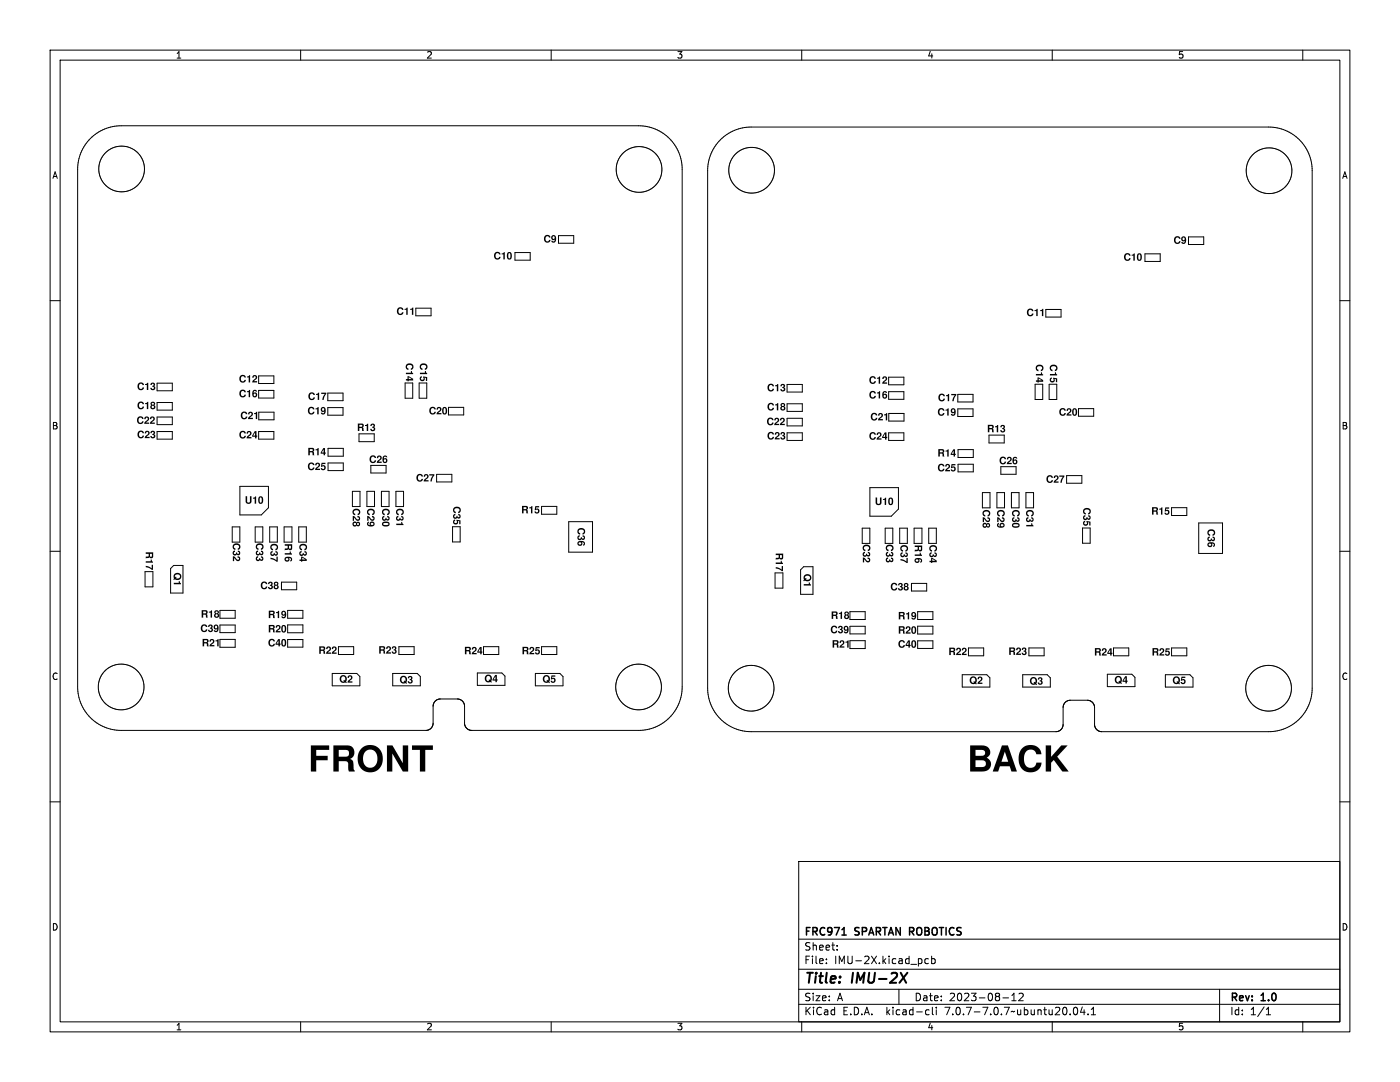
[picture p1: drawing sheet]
<svg xmlns="http://www.w3.org/2000/svg" width="279mm" height="216mm" viewBox="0 0 279 216" stroke-linecap="round" stroke-linejoin="round" font-family="sans-serif">
<defs><g id="words">
<g font-size="7.1">
<text x="61.5" y="154.8">FRONT</text>
<text x="193" y="154.8">BACK</text>
</g>
<g font-size="2.8">
<text x="160.4" y="196.8">Title:</text>
<text x="170.1" y="196.8">IMU-2X</text>
</g>
<g font-size="2.1">
<text x="160.4" y="189.9">Sheet:</text>
<text x="160.4" y="187.1">FRC971</text>
<text x="170.7" y="187.1">SPARTAN ROBOTICS</text>
<text x="160.4" y="192.6">File:</text>
<text x="166.5" y="192.6">IMU-2X.kicad_pcb</text>
<text x="160.4" y="202.8">KiCad</text>
<text x="160.4" y="200">Size:</text>
<text x="167" y="200">A</text>
<text x="168.1" y="202.8">E.D.A.</text>
<text x="177" y="202.8">kicad-cli</text>
<text x="182.4" y="200">Date:</text>
<text x="188.9" y="202.8">7.0.7-7.0.7~ubuntu20.04.1</text>
<text x="189.4" y="200">2023-08-12</text>
<text x="245.4" y="200.2">Rev:</text>
<text x="245.4" y="202.8">Id:</text>
<text x="249.5" y="202.8">1/1</text>
<text x="251.8" y="200.2">1.0</text>
</g>
<g font-size="1.8">
<text x="35" y="11.9">1</text>
<text x="85" y="11.9">2</text>
<text x="135" y="11.9">3</text>
<text x="185" y="11.9">4</text>
<text x="235" y="11.9">5</text>
<text x="10.3" y="35.9">A</text>
<text x="267.7" y="35.9">A</text>
<text x="10.3" y="85.9">B</text>
<text x="267.7" y="85.9">B</text>
<text x="10.3" y="135.9">C</text>
<text x="267.7" y="135.9">C</text>
<text x="10.3" y="185.9">D</text>
<text x="267.7" y="185.9">D</text>
<text x="35" y="205.8">1</text>
<text x="85" y="205.8">2</text>
<text x="135" y="205.8">3</text>
<text x="185" y="205.8">4</text>
<text x="235" y="205.8">5</text>
</g>
</g></defs>
<g fill="none" stroke="#000" stroke-width=".2">
<path d="M10 10h259.4v195.9h-259.4zM12 12h255.4v191.9h-255.4zM60 10v2M110 10v2M160 10v2M210 10v2M260 10v2M18 27.6a8.7 8.7 0 0 1 6.2-2.5h103.3a8.7 8.7 0 0 1 8.6 8.7v103.3a8.7 8.7 0 0 1-8.6 8.6h-33.6l-.7-.3-.4-.7-.2-4.3-.5-.7-.8-.2h-3.6l-.8 .4-.5 .9v3.9l-.5 .7-.8 .3h-60.9a8.7 8.7 0 0 1-8.7-8.6v-103.3a8.7 8.7 0 0 1 2.5-6.2zM143.8 27.9a8.7 8.7 0 0 1 6.1-2.6h103.3a8.7 8.7 0 0 1 8.7 8.7v103.3a8.7 8.7 0 0 1-8.7 8.7h-33.5l-.8-.4-.4-.7-.2-4.3-.5-.6-.8-.3h-3.5l-.9 .4-.4 .9-.1 4-.5 .7-.7 .3h-61a8.7 8.7 0 0 1-8.7-8.7v-103.3a8.7 8.7 0 0 1 2.6-6.1zM10 60h2M102.8 50.4h3v1.5h-3zM111.5 47h3v1.5h-3z"/>
<path d="M228.5 50.6h3v1.6h-3zM237.2 47.3h3v1.5h-3zM267.4 60h2M31.3 76.5h3.1v1.5h-3.1zM51.6 75h3.1v1.5h-3.1zM51.6 77.9h3.1v1.5h-3.1zM65.4 78.4h3.1v1.6h-3.1zM80.9 76.4h1.5v3.1h-1.5zM83 61.5h3v1.5h-3zM83.6 76.4h1.6v3.1h-1.6zM157.1 76.7h3v1.5h-3zM177.3 78.2h3.1v1.5h-3.1z"/>
<path d="M177.3 75.3h3.1v1.5h-3.1zM191.1 78.7h3.1v1.5h-3.1zM206.6 76.7h1.5v3h-1.5zM208.7 61.7h3.1v1.6h-3.1zM209.4 76.7h1.5v3h-1.5zM31.3 80.3h3.1v1.5h-3.1zM31.3 86.1h3.1v1.5h-3.1zM31.3 83.2h3.1v1.5h-3.1zM47.9 97h5.7v4.3l-1.5 1.4h-4.2zM51.6 86.1h3.1v1.5h-3.1zM51.6 82.2h3.1v1.6h-3.1zM65.4 81.3h3.1v1.6h-3.1z"/>
<path d="M65.5 89.5h3v1.5h-3zM65.5 92.4h3v1.5h-3zM70.3 98h1.5v3.1h-1.5zM71.6 86.6h3.1v1.5h-3.1zM73.2 98h1.5v3.1h-1.5zM74 92.9h3v1.5h-3zM76.1 98h1.5v3.1h-1.5zM79 98h1.5v3.1h-1.5zM87.1 94.7h3.1v1.5h-3.1zM89.5 81.3h3v1.5h-3zM157.1 80.6h3v1.5h-3zM157.1 83.5h3v1.5h-3z"/>
<path d="M157.1 86.4h3v1.5h-3zM173.6 97.3h5.7v4.3l-1.4 1.4h-4.3zM177.3 86.4h3.1v1.5h-3.1zM177.4 82.5h3v1.5h-3zM191.1 81.6h3.1v1.5h-3.1zM191.2 92.6h3v1.6h-3zM191.2 89.7h3v1.6h-3zM196.1 98.3h1.5v3h-1.5zM197.4 86.8h3v1.6h-3zM199 98.3h1.5v3h-1.5zM199.7 93.1h3.1v1.5h-3.1zM201.9 98.3h1.5v3h-1.5z"/>
<path d="M204.7 98.3h1.6v3h-1.6zM212.9 94.9h3v1.5h-3zM215.2 81.5h3.1v1.6h-3.1zM10 110h2M28.9 114.1h1.6v3h-1.6zM34.7 112.8h1.8v5.5h-2.5v-4.9zM46.3 105.1h1.6v3.1h-1.6zM50.9 105.1h1.5v3.1h-1.5zM53.8 105.1h1.5v3.1h-1.5zM56.2 116.2h3v1.5h-3zM56.7 105.1h1.6v3.1h-1.6zM59.6 105.1h1.5v3.1h-1.5z"/>
<path d="M90.3 105.1h1.5v3h-1.5zM108.1 101h3v1.6h-3zM113.5 104.1h4.7v6.1h-4.7zM154.7 114.3h1.5v3.1h-1.5zM160.4 113.1h1.8v5.5h-2.4v-4.9zM172.1 105.4h1.5v3h-1.5zM176.7 105.4h1.5v3h-1.5zM179.6 105.4h1.5v3h-1.5zM181.9 116.4h3v1.5h-3zM182.4 105.4h1.6v3h-1.6zM185.3 105.4h1.6v3h-1.6zM216 105.4h1.6v3h-1.6z"/>
<path d="M233.8 101.3h3.1v1.6h-3.1zM239.2 104.4h4.8v6h-4.8zM267.4 110h2M43.9 124.7h3v1.5h-3zM43.9 121.8h3v1.6h-3zM43.9 127.6h3v1.6h-3zM57.4 121.8h3v1.6h-3zM57.4 124.7h3v1.6h-3zM57.4 127.6h3v1.5h-3zM66.3 134.4h4.9l.6 .6v1.8h-5.5zM67.5 129h3.1v1.6h-3.1zM78.4 134.4h4.9l.6 .6v1.8h-5.5z"/>
<path d="M79.6 129h3v1.6h-3zM95.3 134.3h4.9l.6 .6v1.9h-5.5zM96.5 129h3v1.6h-3zM106.8 134.4h4.9l.7 .6v1.8h-5.6zM108.1 129h3v1.6h-3zM169.6 122.1h3.1v1.5h-3.1zM169.6 125h3.1v1.5h-3.1zM169.6 127.8h3.1v1.6h-3.1zM183.1 122.1h3.1v1.5h-3.1zM183.1 124.9h3.1v1.6h-3.1zM183.1 127.9h3.1v1.5h-3.1zM192 134.6h4.9l.6 .6v1.9h-5.5z"/>
<path d="M193.3 129.3h3v1.6h-3zM204.1 134.6h4.9l.6 .6v1.9h-5.5zM205.3 129.3h3.1v1.6h-3.1zM221 134.5h4.9l.6 .7v1.8h-5.5zM222.2 129.3h3.1v1.6h-3.1zM232.6 134.6h4.9l.6 .6v1.9h-5.5zM233.8 129.3h3.1v1.6h-3.1zM10 160h2M267.4 160h2M159.4 171.9h108v32h-108zM159.4 197.4h108M159.4 193.4h108"/>
<path d="M159.4 187.4h108M164.9 192.1v.2M164.9 191.4v.1M167.1 189.4v.2M167.1 188.7v.1M179.4 197.4v3M185.3 191.4l-.4-.1-.3 .3 .1 .6h.6M185.9 191.4l.5-.1 .2 .3-.1 .6h-.6M185.9 190.8v1.5M200.1 199.1h1.2M201.9 199.7h.9M201.9 198.6l.5-.4v1.5"/>
<path d="M203.4 198.3l.5-.1 .3 .4-.9 1.1h.9M243.4 197.4v6.5M60 203.9v2M110 203.9v2M159.4 200.4h108M160 203.9v2M185 201.5l.4 .1M185.4 202.4l-.4 .1M186.1 201v1.3l.2 .2M186.9 201v.1M186.9 201.5v1M210 203.9v2"/>
<path d="M214.4 201.1l.2-.1a.8 .8 0 0 1 .5 .7 .8 .8 0 0 1-.5 .8 1 1 0 0 1-.2-1.4zM216 200.9l-.4 1.1h1M216.4 201.5v1M217.1 202.3v.2M217.8 202.5h.8M217.8 201.4l.4-.4v1.5M252.7 202.5h.9M252.7 201.4l.4-.4v1.5M260 203.9v2"/>
<circle cx="24.3" cy="33.7" r="4.6"/>
<circle cx="127.5" cy="33.8" r="4.6"/>
<circle cx="150" cy="34" r="4.6"/>
<circle cx="253.3" cy="34.1" r="4.6"/>
<circle cx="24.2" cy="137.1" r="4.6"/>
<circle cx="127.4" cy="137.1" r="4.6"/>
<circle cx="149.9" cy="137.3" r="4.6"/>
<circle cx="253.2" cy="137.3" r="4.6"/>
</g>
<path d="M179.8 194.1l1 2M181.1 194.1l-1.6 2" fill="none" stroke="#000" stroke-width=".4"/>
<path d="M168 186.6h.9" fill="none" stroke="#000" stroke-width=".3"/>
<g fill="#000">
<path d="M98.8 50.4l.6-.1 .4 .2 .1 .3h-.3l-.4-.3-.3 .4v.4l.3 .2h.3l.1-.3h.3l-.3 .5-.5 .1-.4-.3-.1-.6zM100.1 50.6l.6-.3v1.5h-.2v-1h-.4zM101.3 50.4l.5-.1 .3 .3v.8l-.3 .4h-.4l-.2-.3v-.5h.2l.2 .5h.2l.1-.3-.1-.5-.1-.2-.2 .1-.1 .4h-.2zM108.8 47l.5-.1 .5 .2 .1 .3h-.3l-.4-.3-.3 .4v.4l.2 .2h.3l.2-.2h.3l-.3 .4-.5 .1-.4-.3-.1-.5zM110.1 47l.5-.1 .3 .3 .1 .8-.4 .4h-.3l-.3-.2v-.2h.3l.2 .2 .2-.3v-.1l-.3 .1-.3-.2-.1-.3h.3l.2 .3 .2-.3-.2-.3-.2 .3h-.3zM224.5 50.7l.6-.2 .4 .3 .1 .2h-.3l-.3-.2-.4 .3 .1 .5 .2 .2 .3-.1 .1-.2h.3l-.2 .5h-.6l-.4-.2-.1-.6zM225.8 50.8l.7-.2v1.4h-.3v-1h-.4zM227.1 50.6h.4l.3 .2v.8l-.2 .4h-.4l-.3-.3v-.4h.3l.1 .5h.2l.1-.3v-.5l-.2-.2-.2 .1v.4h-.3zM234.5 47.3l.6-.2 .4 .3 .1 .3h-.3l-.4-.3-.3 .4v.4l.2 .2h.4l.1-.3h.3l-.3 .5-.5 .1-.4-.3-.1-.6zM235.9 47.3l.4-.1 .4 .3v.7l-.3 .5-.4-.1-.2-.2-.1-.1h.3l.3 .1 .1-.3v-.1l-.3 .2-.3-.2-.1-.3h.3l.2 .2 .2-.2-.2-.3-.2 .3h-.3zM27.7 76.5l.5-.2 .5 .3v.2h-.3l-.3-.2-.3 .3v.5l.2 .2h.3l.1-.3h.3l-.2 .5h-.6l-.3-.2-.2-.6zM29 76.6l.6-.2v1.4h-.3v-1h-.3z"/>
<path d="M30.1 76.5l.5-.2 .3 .3v.3l-.1 .1 .2 .5-.3 .3h-.4l-.3-.2v-.2h.3l.2 .2 .2-.2-.1-.2h-.2v-.2l.2-.1v-.3h-.2l-.1 .2h-.3zM48 75l.5-.2 .5 .3 .1 .2h-.3l-.4-.2-.3 .3v.5l.2 .2 .3-.1 .2-.2h.3l-.3 .5h-.5l-.4-.2-.1-.6zM48 77.9l.5-.2 .5 .3 .1 .3h-.3l-.2-.2-.2-.1-.3 .4v.4l.2 .2h.3l.2-.3h.3l-.3 .5-.5 .1-.4-.3-.1-.6zM49.3 75.1l.6-.2v1.4h-.3v-1h-.3zM49.3 78.1l.6-.3v1.5h-.3v-1h-.3zM50.5 75l.4-.2 .4 .2v.5l-.6 .6h.6v.2h-1l.1-.3 .6-.7-.2-.2-.2 .3h-.2zM50.5 77.9l.5-.1 .3 .2-.3 .1-.2-.1-.2 .2v.2l.4-.1 .3 .3v.4l-.3 .3h-.4l-.2-.3v-.2h.2l.2 .3 .3-.3-.2-.3-.3 .3h-.2zM61.8 78.5l.5-.2 .5 .2v.3h-.2l-.4-.3-.3 .4v.4l.2 .3 .3-.1 .2-.2h.2l-.2 .4-.5 .1-.4-.2-.2-.7zM63.1 78.6l.6-.2v1.4h-.3v-1h-.3zM64.1 78.4h1l-.5 1.4h-.3l.1-.2 .4-1h-.7zM79.4 61.5l.5-.2 .5 .2 .1 .3h-.3l-.1-.2h-.3l-.3 .4 .1 .4 .2 .2h.3l.1-.3h.3l-.2 .5-.5 .1-.4-.3-.2-.6zM80.7 61.6l.7-.2v1.4h-.3v-1h-.4z"/>
<path d="M81.1 72.7l.5-.2 .6 .1 .3 .4-.1 .6-.4 .2 .2-.7-.2-.2-.4-.1-.4 .3 .1 .3 .2 .1v.3l-.3-.1-.2-.4zM81 74.4h1v-.4h.2l.3 .7h-1.5zM81.3 75.1h.3l.9 .5v.3h-.9v.2l-.6-.2v-.3h.3v-.3h.3v.3h.6l-.9-.3zM81.9 61.6l.6-.2v1.4h-.3v-1h-.3zM83.9 75.2l.3-.1-.2 .5 .3 .2 .2-.2-.1-.5 .9 .1v.8h-.3v-.6h-.3l.1 .3-.2 .2-.6 .1-.2-.4zM83.9 72.7l.5-.2 .6 .1 .3 .4-.1 .6-.4 .2 .2-.7-.2-.2-.4-.1-.4 .3 .1 .3 .2 .1v.3l-.3-.1-.2-.4zM83.8 74.4h1v-.4h.2l.3 .7h-1.5zM153.4 76.7l.5-.1 .5 .2 .1 .3h-.3l-.4-.3-.3 .4v.4l.2 .2h.3l.2-.2h.3l-.3 .4-.5 .1-.4-.3-.1-.6zM154.7 76.9l.6-.3v1.5h-.3v-1h-.3zM155.9 76.7l.4-.1 .3 .2 .1 .3-.2 .2 .2 .4-.2 .4h-.5l-.2-.2-.1-.3h.3l.2 .3 .2-.2v-.2l-.3-.1v-.2l.3-.1v-.2l-.3-.1-.1 .3h-.3zM173.7 75.2l.6-.1 .4 .2 .1 .3h-.3l-.4-.3-.3 .4v.4l.3 .2h.3l.1-.2h.3l-.3 .4-.5 .1-.4-.3-.1-.6zM173.7 78.2l.6-.2 .4 .3 .1 .2h-.3l-.4-.2-.3 .3v.5l.3 .2 .3-.1 .1-.2h.3l-.3 .5h-.5l-.4-.2-.1-.6z"/>
<path d="M175 78.3l.6-.2v1.4h-.2v-1h-.4zM175 75.4l.6-.3v1.5h-.2v-1h-.4zM176.2 75.2l.4-.1 .4 .2v.5l-.6 .5h.6v.3h-.9l.1-.4 .6-.6-.3-.3-.1 .3h-.3zM176.3 78.2l.4-.2 .3 .3-.2 .1-.3-.1-.1 .2v.2l.3-.1 .3 .2v.5l-.3 .2h-.3l-.3-.2v-.3h.2l.3 .3 .2-.2-.2-.3-.3 .2h-.2zM187.5 78.7l.5-.2 .5 .3 .1 .3h-.3l-.4-.3-.3 .4v.4l.2 .2h.3l.2-.3h.3l-.3 .5-.5 .1-.4-.3-.1-.6zM189.8 78.6h1.1l-.6 1.4h-.3l.1-.2 .5-.9h-.8zM205.2 61.7l.5-.1 .5 .2v.3h-.2l-.4-.3-.3 .4v.4l.2 .2h.3l.2-.2h.2l-.2 .4-.5 .1-.4-.3-.2-.5zM206.5 61.9l.6-.3v1.5h-.3v-1h-.3zM206.9 73l.5-.2 .6 .1 .2 .4v.5l-.5 .3 .3-.8-.3-.2h-.4l-.4 .3 .1 .3 .2 .1v.3l-.2-.1-.3-.5zM206.7 74.6h1v-.3h.2l.3 .6h-1.5zM207.1 75.3h.2l.9 .5v.4h-.9v.1l-.6-.1v-.3h.4v-.4h.2v.4h.6l-.8-.4zM207.6 61.9l.6-.3v1.5h-.3v-1h-.3z"/>
<path d="M209.6 75.4l.3-.1-.2 .5 .3 .2 .3-.1-.1-.5 .8 .1v.8h-.3v-.6l-.3-.1 .1 .3-.1 .3h-.7l-.2-.3zM209.7 73l.5-.2 .6 .1 .2 .4v.5l-.5 .3 .3-.8-.3-.2h-.4l-.4 .3 .1 .3 .2 .1v.3l-.2-.1-.3-.5zM209.5 74.6h1v-.3h.2l.3 .6h-1.5zM27.6 83.2l.5-.1 .5 .2v.3h-.2l-.4-.3-.3 .4v.4l.2 .2h.3l.2-.2h.2l-.2 .4-.5 .1-.4-.3-.2-.6zM27.7 80.3l.5-.2 .5 .3v.2h-.3l-.3-.2-.3 .4v.4l.2 .2h.3l.1-.3h.3l-.2 .5-.6 .1-.3-.3-.2-.6zM27.7 86.1l.5-.2 .5 .3v.2h-.3l-.3-.2-.3 .4v.4l.2 .2h.3l.1-.3h.3l-.2 .5-.6 .1-.3-.3-.2-.6zM28.9 83.2l.4-.1 .4 .2v.5l-.5 .5h.6v.3h-1l.1-.4 .6-.6-.2-.3-.2 .3h-.3zM29 86.1l.4-.1 .4 .2v.4l-.6 .6h.7v.2h-1l.1-.3 .6-.7-.2-.2-.2 .3h-.3zM29 80.4l.6-.2v1.4h-.3v-1h-.3zM30.1 83.2l.4-.1 .3 .2v.5l-.5 .5h.6v.3h-1l.1-.4 .6-.6-.2-.3-.2 .3h-.3zM30.1 86.1l.5-.1 .3 .2v.3l-.1 .1 .2 .5-.3 .3h-.4l-.3-.2v-.2h.3l.2 .2 .2-.2-.1-.2h-.2v-.2l.2-.1v-.2l-.2-.1-.1 .2h-.3zM30.2 80.3l.4-.1 .3 .2v.3l-.1 .1 .2 .5-.2 .3h-.5l-.3-.2v-.2h.3l.2 .2 .2-.2-.2-.2-.2 .2h-.3l.2-.4-.2-.2 .5 .2 .2-.2-.2-.2-.5 .2z"/>
<path d="M48 86.1l.5-.1 .5 .2 .1 .3h-.3l-.4-.3-.3 .4v.4l.2 .2h.3l.2-.2h.3l-.3 .4-.5 .1-.4-.3-.1-.6zM48.3 82.3l.5-.2 .5 .3 .1 .2h-.3l-.4-.2-.3 .4v.4l.2 .2h.3l.2-.3h.3l-.3 .5-.5 .1-.4-.3-.1-.6zM49.4 86.1l.4-.1 .3 .2v.5l-.5 .5h.6v.3h-1l.1-.4 .6-.6-.2-.3-.2 .3h-.3zM49.6 82.3l.5-.1 .3 .2v.4l-.5 .6h.6v.2h-1l.1-.3 .6-.7-.2-.2-.2 .3h-.3zM50.8 86h.4v.9h.1l-.1 .6h-.3v-.4h-.6v-.2h.6v-.6l-.4 .6h-.2zM50.7 82.4l.6-.2v1.4h-.3v-1h-.3zM51.7 99.1l.5-.1 .3 .3v.8l-.3 .4h-.4l-.2-.3-.1-.4h.3l.2 .5h.2v-.3v-.5l-.1-.2-.2 .1-.1 .4h-.3zM61.7 81.3l.5-.1 .4 .2 .1 .3h-.2l-.2-.2-.2-.1-.3 .4v.4l.2 .2h.3l.2-.2h.3l-.3 .4-.5 .1-.4-.2-.2-.6zM61.7 92.5l.5-.2 .4 .2 .1 .3h-.2l-.2-.2-.2-.1-.3 .4v.5l.2 .2 .3-.1 .2-.2h.3l-.3 .4-.5 .1-.4-.2-.2-.6zM61.5 89.4l1.1 .1 .1 .4-.2 .2 .1 .2 .1 .5h-.3v-.5h-.2h-.4v.5h-.3v-1.2h.3v.4h.5l.1-.2-.1-.2h-.8zM63 92.4l.4-.1 .4 .2v.5l-.5 .5h.6v.3h-1l.1-.4 .6-.6-.2-.3-.2 .3h-.3zM63 81.5l.6-.3v1.5h-.3v-1h-.3z"/>
<path d="M63 89.7l.6-.3v1.4h-.3v-.9h-.3zM64.2 81.3l.4-.1 .3 .3 .1 .8-.4 .4h-.3l-.3-.2v-.2h.3l.3 .2 .1-.3v-.1l-.3 .1-.3-.2-.1-.3h.3l.2 .3 .2-.3-.2-.3-.2 .3h-.3zM64.5 89.4h.4v.9h.1l-.1 .5h-.3v-.3h-.6v-.2h.6v-.6l-.4 .6h-.2zM64.2 92.3h.7v.3h-.5l-.1 .3 .4-.1 .3 .4v.4l-.3 .2h-.4l-.3-.3v-.1h.3l.2 .2 .2-.2-.1-.3h-.6zM71.4 84.5l1.1 .1 .1 .4-.2 .3 .1 .1 .1 .6h-.3l-.1-.5-.1-.1h-.4v.6h-.3v-1.2h.3v.4l.5-.1 .1-.1-.1-.2h-.8zM72.8 84.8l.7-.2v1.4h-.3v-1h-.4zM74 84.7l.5-.2 .3 .3v.2l-.2 .2 .3 .5-.3 .3h-.4l-.3-.2v-.2h.3l.2 .2 .2-.2-.1-.2h-.2v-.2l.2-.2v-.2h-.2l-.1 .2h-.3zM74 91l.5-.1 .5 .2 .1 .3h-.3l-.2-.2-.2-.1-.3 .4v.4l.2 .2h.3l.2-.2h.3l-.3 .4-.5 .1-.4-.3-.1-.6zM75.3 91l.5-.1 .3 .2v.5l-.5 .5h.6v.3h-1l.1-.4 .6-.6-.2-.3-.2 .3h-.3zM76.5 91l.4-.1 .4 .3h-.3l-.2-.1-.2 .2v.2l.4-.1 .3 .3v.4l-.3 .3h-.4l-.2-.3-.1-.2h.3l.2 .3 .2-.2-.2-.4-.2 .3h-.3zM83.3 94.7l.6-.1 .4 .2 .1 .3h-.3l-.3-.3-.4 .4 .1 .4 .2 .2h.3l.1-.2h.3l-.2 .4-.6 .1-.4-.3-.1-.6zM84.7 94.7l.4-.1 .4 .2v.5l-.6 .5h.6v.3h-1l.1-.4 .6-.6-.2-.3-.2 .3h-.2z"/>
<path d="M85.9 81.3l.5-.1 .5 .2 .1 .3h-.3l-.4-.3-.3 .4v.4l.2 .2h.3l.2-.2h.3l-.3 .4-.5 .1-.4-.3-.1-.5zM85.7 94.6h1l-.5 1.5h-.3v-.2l.5-1h-.7zM87.3 81.3l.4-.1 .3 .2v.5l-.5 .5h.6v.3h-1l.1-.4 .6-.6-.2-.3-.2 .3h-.3zM88.4 81.3l.5-.1 .3 .3v.8l-.3 .4h-.4l-.2-.3-.1-.4h.3l.2 .5 .2-.1v-.2l-.1-.8-.2 .1-.1 .5h-.3zM153.3 83.5l.5-.2 .5 .3 .1 .2h-.3l-.4-.2-.3 .4v.4l.2 .2h.3l.2-.3h.3l-.3 .5-.5 .1-.4-.3-.1-.6zM153.4 80.5l.5-.1 .5 .2 .1 .3h-.3l-.4-.3-.3 .4v.4l.2 .3 .3-.1 .2-.2h.3l-.3 .4-.5 .1-.4-.3-.1-.6zM153.4 86.3l.5-.1 .5 .2 .1 .3h-.3l-.4-.3-.3 .4v.4l.2 .2h.3l.2-.2h.3l-.3 .4-.5 .1-.4-.3-.1-.6zM154.7 83.5l.4-.1 .3 .2v.4l-.5 .6h.6v.2h-1l.1-.3 .6-.6-.2-.3-.2 .3h-.3zM154.8 86.3l.4-.1 .3 .2v.5l-.5 .5h.6v.3h-1l.1-.4 .6-.6-.2-.3-.2 .3h-.3zM154.7 80.7l.6-.3v1.5h-.3v-1h-.3zM155.8 83.5l.4-.1 .4 .2v.4l-.6 .6h.6v.2h-1l.1-.3 .6-.6-.2-.3-.2 .3h-.2zM155.9 86.3l.4-.1 .3 .2 .1 .3-.2 .2 .2 .4-.2 .4h-.5l-.2-.2-.1-.2h.3l.2 .2 .2-.2v-.2l-.3-.1v-.2l.3-.1v-.2l-.3-.1-.1 .3h-.3z"/>
<path d="M155.9 80.5l.4-.1 .4 .2v.3l-.2 .2 .2 .4-.2 .4h-.5l-.2-.2-.1-.2h.3l.2 .2 .3-.2-.3-.3-.2 .3h-.3l.3-.4-.2-.3 .4 .2 .2-.1-.1-.3-.5 .2zM173.7 86.4l.6-.2 .4 .3 .1 .2h-.3l-.4-.2-.3 .4v.4l.3 .2h.3l.1-.3h.3l-.3 .5-.5 .1-.4-.3-.1-.6zM174 82.5l.5-.1 .5 .2 .1 .3h-.3l-.4-.3-.3 .4v.4l.2 .2h.4l.1-.2h.3l-.3 .4-.5 .1-.4-.3-.1-.6zM175.1 86.4l.4-.1 .4 .2v.4l-.6 .6h.6v.2h-1l.1-.3 .6-.7-.2-.2-.2 .3h-.2zM175.4 82.5l.4-.1 .3 .2 .1 .5-.6 .5h.6v.3h-1l.1-.4 .6-.6-.2-.3-.2 .3h-.3zM176.6 86.3h.3v.9h.2l-.2 .5h-.3v-.3h-.5v-.2h.5v-.7l-.3 .7h-.2zM176.4 82.7l.7-.3v1.5h-.3v-1h-.4zM177.4 99.4l.5-.1 .3 .3v.8l-.3 .4h-.4l-.2-.3v-.5h.2l.2 .5h.2l.1-.3-.1-.5-.1-.2-.2 .1-.1 .4h-.2zM187.4 81.6l.5-.2 .5 .3 .1 .2h-.3l-.4-.2-.3 .4v.4l.2 .2h.4l.1-.3h.3l-.3 .5-.5 .1-.4-.3-.1-.6zM187.4 92.7l.5-.2 .5 .3 .1 .3h-.3l-.4-.3-.3 .4v.4l.2 .2h.4l.1-.3h.3l-.3 .5-.5 .1-.4-.3-.1-.6zM187.3 89.6l1.1 .1v.4l-.2 .3 .2 .1 .1 .6h-.4v-.5l-.2-.1h-.3v.6h-.3v-1.2h.3v.4l.5-.1v-.1l-.1-.2h-.7zM188.8 92.7l.4-.1 .3 .2 .1 .4-.6 .6h.6v.2h-1l.1-.3 .6-.6-.2-.3-.2 .3h-.3z"/>
<path d="M188.7 81.7l.6-.2v1.4h-.3v-1h-.3zM188.7 89.9l.6-.2v1.4h-.3v-1h-.3zM188.8 78.9l.6-.3v1.4h-.3v-.9h-.3zM189.9 81.6l.5-.1 .3 .3v.7l-.3 .4h-.4l-.2-.2v-.1h.2l.3 .1 .1-.3-.3 .1-.3-.2-.1-.3h.3l.2 .2 .2-.2-.2-.3-.2 .3h-.3zM190.3 89.7h.3v.8h.1l-.1 .6h-.3v-.3h-.6v-.3h.6v-.6l-.4 .6h-.2zM189.9 92.6h.8v.3h-.6l-.1 .3 .4-.1 .3 .3v.4l-.3 .3h-.4l-.2-.3-.1-.1h.3l.3 .1 .1-.2-.1-.3-.5 .1zM197.1 84.8l1.1 .1 .1 .4-.2 .2 .2 .2 .1 .6h-.4v-.5l-.2-.1h-.4v.6h-.3v-1.3h.3v.4h.5l.1-.2-.1-.2h-.8zM198.6 85.1l.6-.3v1.5h-.3v-1h-.3zM199.8 84.9l.4-.1 .3 .2v.3l-.1 .2 .2 .4-.2 .4h-.5l-.2-.3-.1-.2h.3l.2 .3 .2-.2v-.2l-.3-.1v-.2l.3-.1v-.2l-.3-.1-.1 .3h-.3zM199.7 91.3l.5-.2 .5 .3 .1 .2h-.3l-.1-.2h-.3l-.3 .4v.4l.2 .2h.4l.1-.3h.3l-.3 .5h-.5l-.4-.2-.1-.6zM201.1 91.3l.4-.2 .3 .3 .1 .4-.6 .6h.6v.2h-1l.1-.3 .6-.7-.2-.2-.2 .3h-.3zM202.2 91.3l.5-.2 .3 .3-.2 .1-.3-.1-.1 .2-.1 .2 .4-.1 .3 .2v.5l-.3 .2h-.3l-.3-.2v-.2h.2l.2 .2 .3-.2-.2-.3-.3 .3h-.2z"/>
<path d="M209.1 95l.5-.2 .5 .3v.2h-.3l-.3-.2-.3 .4v.4l.2 .2h.3l.1-.3h.3l-.2 .5-.6 .1-.3-.3-.2-.6zM210.4 95l.4-.1 .4 .2v.4l-.6 .6h.7v.2h-1l.1-.3 .6-.7-.2-.2-.2 .3h-.3zM211.6 81.6l.6-.2 .4 .3 .1 .2h-.3l-.4-.2-.3 .4v.4l.3 .2h.3l.1-.3h.3l-.2 .5-.6 .1-.4-.3-.1-.6zM211.4 94.9h1l-.5 1.4h-.3v-.2l.5-1h-.7zM213 81.6l.4-.1 .4 .2v.4l-.6 .6h.6v.2h-1l.1-.3 .6-.6-.2-.3-.2 .3h-.2zM214.1 81.6l.5-.1 .3 .3v.8l-.3 .3h-.4l-.2-.2v-.5h.3l.1 .5h.2l.1-.3-.2-.7-.2 .1v.4h-.3zM29.1 112h1v-.4h.2l.2 .7h-1.4zM29.1 112.9l.6 .2 .6 .3v-.7h.2v1l-1.4-.5zM29.1 110.2h1.5l-.1 1.1-.4 .1-.3-.2-.1 .1-.6 .1v-.3l.5-.1 .1-.5h.2l.1 .6h.2l.1-.2v-.4h-1.2zM34.8 114.5l.5-.2 .6 .2 .3 .4-.1 .5-.5 .3-.7-.1-.2 .1-.1-.1 .1-.2-.1-.4h.3v.2l.2-.2 .1 .2-.1 .2h.3l.4-.1 .1-.2-.1-.4-.4-.1-.4 .1-.1 .3h-.3zM34.7 116.3h1v-.3h.2l.2 .6h-1.4zM46.5 111l.3 .1 .6 .6 .3-.2-.3-.2v-.3l.3 .1 .2 .2v.5l-.2 .1h-.4l-.6-.5v.6h-.2z"/>
<path d="M46.6 110l.3-.1v.2l-.2 .2 .2 .3 .2-.4h.2l.1 .3h.3v-.3l-.2-.1v-.2h.2l.2 .3v.4l-.3 .2-.4-.2-.2 .2h-.3l-.3-.3zM46.6 108.6l.5-.2 .6 .1 .3 .4-.1 .6-.4 .2 .2-.7-.2-.2-.4-.1-.4 .4v.2l.3 .1v.3l-.3-.1-.3-.4zM49 99h.3v1.1l.3 .2 .3-.2v-1.1h.3v1.1l-.2 .3-.5 .1-.4-.2zM50.5 99.3l.6-.2v1.4h-.3v-1h-.3zM51.2 110l.3-.1v.2l-.2 .2 .2 .3 .2-.4h.2l.1 .3h.3v-.3l-.2-.1v-.2h.2l.2 .3v.4l-.2 .2-.4-.2-.3 .2h-.3l-.3-.3zM51.2 111.1l.3-.1v.3l-.2 .2 .2 .2 .2-.3h.2l.1 .2h.3v-.2l-.2-.1v-.3h.2l.2 .3v.4l-.2 .2-.4-.2-.3 .3-.3-.1-.3-.3zM51.2 108.6l.5-.2 .6 .1 .3 .4-.1 .6-.4 .2 .2-.7-.2-.2-.4-.1-.4 .4 .1 .2 .2 .1v.3l-.3-.1-.3-.4zM52.3 116.2l.5-.2 .5 .3v.3h-.2l-.4-.3-.3 .4v.4l.2 .2h.3l.2-.3h.2l-.2 .5-.5 .1-.4-.3-.2-.6zM53.6 116.2l.5-.1 .3 .2v.3l-.2 .2 .3 .4-.3 .3-.4 .1-.3-.3v-.2h.3l.1 .2 .3-.1-.1-.3h-.2v-.2l.2-.1v-.2l-.2-.1-.1 .2h-.3zM54.1 110.1l.3-.1v.2l-.2 .2 .2 .3 .2-.4h.2l.1 .3h.3v-.3l-.2-.1v-.2h.2l.2 .3v.4l-.2 .2-.4-.2-.3 .2h-.3l-.3-.4zM54.1 108.7l.5-.2 .6 .1 .3 .4-.1 .6-.4 .2 .2-.7-.2-.2-.4-.1-.4 .3 .1 .3 .2 .1v.3l-.3-.1-.3-.4zM54.7 116.2l.5-.1 .3 .2 .1 .3-.2 .2 .2 .4-.2 .3-.5 .1-.3-.3v-.2h.3l.2 .2 .2-.2-.2-.2-.2 .2h-.3l.2-.3-.2-.3 .5 .2 .2-.2-.2-.2-.5 .2z"/>
<path d="M54 111.3l.6 .1 .6 .4v-.7h.2v1l-1.4-.5zM56.9 111.2l.5-.1 .6 .1 .3 .2v.4l-.4 .3 .2-.6-.5-.1 .2 .2-.1 .3-.7 .1-.2-.4 .5 .2 .3-.2-.3-.2-.3 .2h-.2zM56.8 110.4h1v-.4h.2l.3 .7h-1.5zM56.8 108.6h1.5l-.1 1.1-.4 .1-.3-.3-.1 .2-.6 .1v-.3l.6-.1v-.5h.3v.6h.3l.1-.2v-.4h-1.3zM59.9 110.1l.3-.1v.2l-.2 .2 .2 .3 .2-.4h.2l.1 .3h.3v-.3l-.2-.1v-.2h.2l.2 .3v.4l-.3 .2-.4-.2-.2 .2h-.3l-.3-.4zM59.9 108.7l.5-.2 .6 .1 .3 .4-.1 .6-.4 .2 .2-.7-.2-.2-.4-.1-.4 .3v.3l.3 .1v.3l-.3-.1-.3-.4zM60.1 111.1h.2l.9 .5v.3h-.9v.2l-.5-.2v-.3h.3v-.3h.2v.3h.6l-.8-.3zM70.4 102.9l.3 .1 .7 .6 .2-.2-.3-.2v-.2h.4l.2 .3-.1 .4-.2 .2h-.4l-.6-.6v.6h-.2zM70.5 104.2l.4-.1 .3 .2 .2-.2h.2l.2 .3v.4l-.2 .2-.4-.2-.2 .3-.4-.1-.3-.4h.3l.2 .2 .5-.2 .1 .2 .2-.3-.2-.1-.3 .2-.3-.3-.2 .3h-.3zM70.5 101.7l.5-.2 .6 .1 .3 .4-.1 .5-.4 .3 .2-.8-.2-.2h-.4l-.4 .3 .1 .3 .2 .1v.3l-.3-.1-.3-.4zM73.3 102.9l.3 .1 .7 .6 .2-.2-.3-.2v-.2h.4l.1 .3v.4l-.2 .2h-.4l-.6-.6v.6h-.2zM73.4 101.7l.5-.2 .6 .1 .3 .4-.1 .5-.4 .3 .2-.8-.2-.2h-.4l-.4 .3 .1 .3 .2 .1v.3l-.3-.1-.3-.4z"/>
<path d="M73.4 104.2l.2-.1-.1 .4 .1 .2 .3 .1-.1-.3h.2l.3 .3 .2-.2v-.2l-.3-.1-.2 .2h-.2v-.1l.2-.3h.5l.2 .2v.4l-.4 .3h-.7l-.3-.3zM76.4 103.1l.3-.2v.3l-.2 .2 .2 .2 .2-.3h.2l.1 .3h.3v-.3l-.2-.1v-.2h.2l.2 .3v.4l-.3 .2-.3-.2-.3 .2h-.3l-.3-.4zM76.4 101.7l.5-.2 .6 .1 .3 .4-.1 .5-.4 .3 .2-.8-.2-.2h-.4l-.4 .3 .1 .3 .2 .1v.3l-.3-.1-.3-.4zM76.4 104.2l.4-.1h.7l.2 .3v.4l-.4 .2h-.8l-.3-.4 .9 .2 .3-.1 .1-.2-.6-.1-.7 .2zM79.2 103.1l.3-.2v.3l-.2 .2 .2 .2 .2-.3h.2l.1 .3h.3v-.3l-.2-.1v-.2h.2l.2 .3v.4l-.3 .2-.3-.2-.3 .2h-.3l-.3-.4zM79.2 101.7l.5-.2 .6 .1 .3 .4-.1 .5-.4 .3 .2-.8-.2-.2h-.4l-.4 .3 .1 .3 .2 .1v.3l-.3-.1-.3-.4zM79.1 104.5h1v-.4h.2l.2 .7h-1.4zM90.5 103.8l.3-.1-.1 .5 .2 .2 .3-.2-.1-.5 .8 .1v.8h-.3v-.6h-.3l.1 .3-.1 .2-.7 .1-.2-.4zM90.5 102.7l.4-.2v.3l-.2 .2 .2 .2 .2-.3h.2l.1 .3h.2l.1-.3-.3-.1v-.2h.3l.2 .3v.4l-.3 .2-.4-.2-.2 .2h-.3l-.3-.4zM90.6 101.3l.5-.2 .6 .1 .2 .4v.5l-.5 .3 .3-.8-.3-.2h-.4l-.3 .4v.2l.3 .1v.3l-.3-.1-.3-.4zM104.2 100.9l1.1 .2 .1 .4-.3 .2 .2 .2 .1 .5h-.3l-.1-.5-.2-.1h-.3v.6h-.3v-1.2h.3v.4h.5l.1-.2-.2-.2h-.7zM105.6 101.2l.7-.2v1.4h-.3v-1h-.4z"/>
<path d="M106.8 101h.8v.2h-.6v.3h.4l.2 .3v.4l-.3 .3-.4-.1-.2-.2v-.1h.2l.3 .1 .2-.2-.2-.3-.5 .1zM115.4 106.9l.3-.1v.3l-.2 .2 .2 .2 .2-.3h.2l.1 .2h.3v-.2l-.2-.1v-.3l.2 .1 .2 .2v.4l-.3 .2-.4-.1-.2 .2h-.3l-.3-.4zM115.4 108.1l.4-.2 .6 .1 .3 .3v.4l-.3 .2 .1-.5-.4-.2 .1 .3-.1 .3-.6 .1-.3-.5 .6 .3 .2-.3-.3-.2-.2 .2h-.3zM115.4 105.6l.5-.2 .6 .1 .3 .4-.1 .5-.4 .3 .2-.8-.2-.2h-.4l-.4 .3 .1 .3 .2 .1v.3l-.3-.1-.3-.5zM154.8 112.2h1v-.3h.2l.3 .6h-1.5zM154.8 113.2l.6 .1 .6 .4v-.8h.3v1.1l-1.5-.6zM154.8 110.5h1.5l-.1 1-.4 .2-.3-.3-.1 .2-.6 .1v-.3l.6-.1v-.5h.3v.5h.3v-.2v-.3h-1.2zM160.6 114.8l.5-.2 .5 .1 .3 .4-.1 .6-.4 .3-.8-.2-.1 .2-.2-.2 .2-.1-.1-.4h.2l.1 .2 .1-.2 .2 .2-.2 .1 .3 .1 .4-.1 .2-.3-.2-.3-.3-.1-.4 .1-.2 .3h-.2zM160.4 116.6h1v-.4h.2l.3 .6h-1.5zM172.2 111.2l.3 .1 .7 .6 .2-.2-.3-.2v-.2h.4l.2 .3-.1 .4-.2 .2h-.3l-.6-.6v.6h-.3zM172.3 110.2l.3-.1v.3l-.2 .2 .2 .2 .2-.3h.2l.2 .3 .2-.1v-.2l-.2-.1v-.3l.2 .1 .3 .2-.1 .4-.2 .2-.4-.1-.2 .2h-.4l-.2-.4zM172.3 108.9l.5-.2 .6 .1 .3 .4-.1 .5-.4 .3 .2-.8-.2-.2h-.4l-.4 .3 .1 .3 .2 .1v.3l-.3-.1-.2-.5z"/>
<path d="M174.7 99.3h.3l.1 1.1 .2 .1 .3-.1v-1.1h.3v1.1l-.2 .3-.5 .1-.4-.2zM176.2 99.6l.6-.3v1.5h-.2v-1h-.4zM176.9 110.2l.3-.1v.3l-.2 .2 .2 .2 .3-.3h.2l.1 .3 .2-.1v-.2l-.2-.1v-.3l.2 .1 .3 .2v.4l-.3 .2-.4-.1-.2 .2h-.4l-.2-.4zM176.9 111.4l.3-.2v.3l-.2 .2 .2 .2 .3-.3h.2l.1 .3h.2v-.3l-.2-.1v-.2h.3l.2 .3v.4l-.3 .2-.4-.2-.2 .2h-.4l-.2-.4zM176.9 108.9l.5-.2 .6 .1 .3 .4-.1 .5-.4 .3 .2-.8-.2-.2h-.4l-.4 .3 .1 .3 .2 .1v.3l-.3-.1-.2-.5zM178 116.5l.5-.2 .5 .2 .1 .3h-.3l-.4-.3-.3 .4v.4l.2 .3 .3-.1 .2-.2h.3l-.3 .4-.5 .1-.4-.3-.1-.5zM179.3 116.4l.5-.1 .3 .2v.3l-.1 .2 .2 .5-.3 .3h-.4l-.2-.2-.1-.2h.3l.2 .2 .2-.2-.1-.2-.2-.1v-.1l.3-.2-.1-.2h-.2l-.1 .2h-.3zM179.8 110.3l.3-.1v.3l-.2 .2 .2 .2 .3-.3h.2l.1 .2h.2v-.2l-.2-.1v-.3l.2 .1 .3 .2-.1 .4-.2 .2-.4-.1-.2 .2h-.4l-.2-.4zM179.8 109l.5-.2 .6 .1 .3 .4-.1 .5-.4 .3 .2-.8-.2-.2h-.4l-.4 .3 .1 .3 .2 .1v.3l-.3-.1-.2-.5zM180.5 116.5l.4-.2 .4 .3v.2l-.2 .2 .2 .5-.2 .3h-.5l-.2-.2-.1-.2h.3l.2 .2 .3-.2-.3-.3-.2 .3h-.3l.3-.4-.2-.3 .4 .2 .2-.1-.1-.3-.5 .2zM179.7 111.5l.6 .2 .6 .4v-.8h.3v1l-1.5-.5zM182.6 111.5l.5-.2 .7 .1 .2 .3v.4l-.3 .2 .1-.5-.4-.2 .1 .3-.1 .3-.6 .1-.3-.5 .5 .3 .3-.3-.3-.2-.2 .2h-.3z"/>
<path d="M182.6 110.6h1v-.3h.1l.3 .6h-1.4zM182.6 108.8h1.4v1.1l-.4 .1-.3-.2-.2 .2-.5 .1v-.4l.5-.1v-.4h.3l.1 .5h.2l.1-.2v-.3h-1.2zM185.6 110.3l.3-.1v.3l-.2 .2 .2 .2 .2-.3h.2l.2 .2h.2v-.2l-.2-.1v-.3l.2 .1 .3 .2-.1 .4-.2 .2-.4-.1-.2 .2h-.4l-.2-.4zM185.6 109l.5-.2 .6 .1 .3 .4-.1 .5-.4 .3 .2-.8-.2-.2h-.4l-.4 .3 .1 .3 .2 .1v.3l-.3-.1-.2-.5zM185.8 111.3h.3l.8 .5v.4h-.8v.1l-.6-.1v-.3h.3v-.4h.3v.4h.6l-.9-.4zM196.1 103.2l.4 .1 .6 .6 .3-.2-.3-.2v-.3l.3 .1 .2 .3-.1 .4-.2 .2h-.3l-.6-.6v.6h-.3zM196.2 104.4l.4-.1 .3 .2 .2-.1h.3l.2 .3v.3l-.3 .3-.4-.2-.2 .2h-.3l-.3-.5h.2l.3 .2 .4-.2 .2 .2 .2-.2-.2-.2-.4 .2-.3-.2-.2 .2h-.2zM196.2 102l.5-.2 .7 .1 .2 .4-.1 .5-.4 .3 .2-.8-.2-.2h-.4l-.4 .3 .1 .3 .2 .1v.3l-.3-.1-.2-.5zM199 103.2l.4 .1 .6 .6 .3-.2-.3-.2v-.3l.3 .1 .2 .3-.1 .4-.2 .2h-.3l-.6-.6v.6h-.3zM199.1 102l.5-.2 .6 .1 .3 .4-.1 .5-.4 .3 .2-.8-.2-.2h-.4l-.4 .3 .1 .3 .2 .1v.3l-.3-.1-.2-.5zM199.1 104.5l.3-.2-.2 .5 .1 .2h.3l-.1-.2h.2l.3 .2 .2-.1v-.3h-.3l-.2 .2h-.2v-.2l.2-.2h.5l.2 .2 .1 .4-.4 .3-.8-.1-.3-.3zM202.1 103.3l.3-.1v.3l-.2 .2 .2 .2 .3-.3h.1l.2 .2h.2v-.2l-.2-.1v-.3l.3 .1 .2 .2-.1 .4-.2 .2-.4-.2-.2 .3h-.4l-.2-.4z"/>
<path d="M202.1 102l.5-.2 .6 .1 .3 .4-.1 .5-.4 .3 .2-.8-.2-.2h-.4l-.4 .3 .1 .3 .2 .1v.3l-.3-.1-.2-.5zM202.1 104.5l.4-.2 .7 .1 .3 .2-.1 .4-.4 .3-.7-.1-.3-.4 .8 .2h.3l.2-.2-.6-.2-.7 .2zM204.9 103.3l.3-.1v.3l-.2 .2 .2 .2 .3-.3h.1l.2 .2h.2v-.2l-.2-.1v-.3l.3 .1 .2 .2-.1 .4-.2 .2-.4-.2-.2 .3h-.4l-.2-.4zM204.9 102l.5-.2 .6 .1 .3 .4-.1 .5-.4 .3 .2-.8-.2-.2h-.4l-.4 .3 .1 .3 .2 .1v.3l-.3-.1-.2-.5zM204.8 104.7h1v-.3h.2l.3 .6h-1.5zM216.3 104l.3-.1-.2 .5 .2 .2 .3-.1-.1-.5 .8 .1v.8h-.2v-.6l-.3-.1 .1 .3-.2 .3h-.6l-.3-.3zM216.3 102.9l.3-.1v.3l-.2 .2 .2 .2 .2-.3h.2l.1 .2h.3v-.2l-.2-.1v-.3l.2 .1 .2 .2v.4l-.2 .2-.4-.1-.3 .2-.3-.1-.3-.3zM216.3 101.6l.5-.2 .6 .1 .3 .4-.1 .5-.4 .3 .2-.8-.2-.2h-.4l-.4 .3 .1 .3 .2 .1v.3l-.3-.1-.3-.5zM229.9 101.2l1.1 .1 .1 .4-.2 .3 .1 .1 .1 .6h-.3l-.1-.5-.1-.1h-.4v.6h-.3v-1.2h.3v.3h.5l.1-.2-.1-.1h-.8zM231.4 101.5l.6-.3v1.5h-.3v-1h-.3zM232.6 101.2h.7v.3h-.6v.3l.4-.1 .3 .4-.1 .4-.2 .2h-.4l-.3-.3v-.1h.3l.2 .2 .2-.2-.1-.3h-.6zM241.1 107.2l.3-.1v.2l-.2 .2 .2 .3 .2-.4h.2l.2 .3h.2v-.3l-.2-.1v-.2h.2l.3 .3-.1 .4-.2 .2-.4-.2-.2 .2h-.4l-.2-.3z"/>
<path d="M241.1 108.4l.4-.2 .7 .1 .2 .2v.4l-.3 .3 .1-.6-.4-.1 .2 .2-.1 .3-.7 .1-.2-.4 .5 .2 .2-.2-.3-.2-.2 .2h-.2zM241.1 105.8l.5-.2 .6 .1 .3 .4-.1 .6-.4 .2 .2-.7-.2-.2-.4-.1-.4 .4 .1 .2 .2 .1v.3l-.3-.1-.2-.4zM40.3 124.8l.5-.2 .5 .2 .1 .3h-.3l-.4-.3-.3 .4v.4l.2 .3 .3-.1 .2-.2h.3l-.3 .4-.5 .1-.4-.3-.1-.5zM40.2 121.8l1.2 .1v.4l-.2 .2 .2 .2 .1 .5h-.4v-.5l-.2-.1h-.3v.6h-.4v-1.2h.4v.4h.4l.1-.2-.1-.2h-.8zM40.4 127.5l1.1 .1 .1 .4-.2 .3 .2 .1 .1 .6h-.4v-.5l-.2-.1h-.4v.6h-.3v-1.3h.3v.4h.5l.1-.2-.1-.2h-.8zM41.6 124.7l.5-.1 .3 .2v.3l-.1 .2 .2 .4-.3 .4h-.4l-.2-.2-.1-.2h.3l.2 .2 .2-.2-.1-.2-.2-.1 .2-.5h-.2l-.1 .2h-.3zM41.9 127.6l.5-.1 .3 .2v.5l-.5 .5h.6v.3h-1l.1-.4 .6-.6-.2-.3-.2 .3h-.3zM41.7 122.1l.6-.3v1.4h-.3v-1h-.3zM42.8 124.8l.4-.2 .4 .3v.8l-.3 .4h-.4l-.2-.2v-.1l.5 .1 .1-.3h-.3l-.3-.2-.1-.3h.3l.2 .3 .2-.2-.2-.4-.2 .3h-.3zM42.9 121.9l.4-.1 .4 .2v.3l-.2 .2 .2 .4-.2 .3-.5 .1-.2-.3-.1-.2h.3l.2 .2 .3-.2-.3-.2-.2 .2h-.3l.3-.3-.2-.3 .4 .2 .2-.2-.1-.2-.5 .2zM43 127.8l.6-.3v1.5h-.3v-1h-.3zM53.8 127.6l.5-.1 .5 .2 .1 .3h-.3l-.4-.3-.3 .4v.4l.2 .2h.3l.2-.2h.3l-.3 .4-.5 .1-.4-.3-.1-.6z"/>
<path d="M53.6 121.8l1.1 .2 .1 .4-.2 .2 .2 .2 .1 .5h-.4v-.5l-.2-.1h-.4v.6h-.3v-1.2h.3v.4h.5l.1-.2-.1-.2h-.8zM53.6 124.7l1.1 .1 .1 .4-.2 .3 .2 .1 .1 .6h-.4v-.5l-.2-.1h-.4v.6h-.3v-1.2h.3v.3h.5l.1-.2-.1-.1h-.8zM55.1 124.8l.5-.1 .3 .2v.5l-.5 .5h.6v.3h-1l.1-.4 .6-.6-.2-.3-.2 .3h-.3zM55.1 122.1l.6-.2v1.4h-.3v-1h-.3zM55.5 127.5h.4v.9h.1l-.1 .6h-.3v-.3h-.6v-.3h.6v-.6l-.4 .6h-.2zM56.3 122l.4-.1 .4 .3v.7l-.3 .4-.4 .1-.2-.3-.1-.1 .6 .1 .1-.3-.3 .1-.3-.2-.1-.3h.3l.2 .2 .2-.2-.2-.3-.2 .3h-.3zM56.3 127.6l.5-.1 .3 .3v.8l-.3 .4h-.4l-.2-.3-.1-.4h.3l.2 .5 .1-.1 .1-.2v-.6l-.1-.2-.2 .1-.1 .5h-.3zM56.3 124.8l.5-.1 .3 .3v.8l-.3 .4h-.4l-.2-.3-.1-.4h.3l.2 .5 .1-.1 .1-.2v-.6l-.1-.2-.2 .1-.1 .5h-.3zM63.7 129l1.1 .1 .1 .4-.2 .2 .1 .2 .1 .6h-.3l-.1-.5-.1-.1h-.4v.6h-.3v-1.3h.3v.4h.5l.1-.2-.1-.2h-.8zM65.2 129.1l.4-.1 .4 .2v.5l-.6 .5h.7v.3h-1l.1-.4 .6-.6-.2-.3-.2 .3h-.3zM66.3 129.1l.5-.1 .3 .2v.5l-.5 .5h.6v.3h-1l.1-.4 .6-.6-.2-.3-.2 .3h-.3zM68 134.9l.6-.2 .5 .3 .1 .5-.1 .5 .1 .2-.1 .1-.2-.1h-.6l-.4-.2-.1-.5h.3l.1 .3 .3 .2h.2l-.2-.2 .2-.2 .1 .2 .1-.2-.1-.5-.3-.1-.3 .1-.1 .4h-.3z"/>
<path d="M69.5 134.9l.4-.2 .4 .2v.5l-.6 .6h.6v.2h-.9l.1-.3 .6-.7-.3-.2-.2 .3h-.2zM75.7 128.9l1.1 .2 .1 .3-.3 .3 .2 .1 .1 .6h-.3l-.1-.5-.2-.1h-.3v.6h-.3v-1.2h.3v.4h.5l.1-.2-.2-.2h-.7zM77.2 129.1l.4-.2 .4 .3v.4l-.6 .6h.6v.2h-1l.1-.3 .6-.7-.2-.2-.2 .3h-.2zM78.3 129.1l.5-.1 .3 .2v.3l-.2 .1 .3 .5-.3 .3h-.4l-.3-.2v-.2h.2l.3 .2 .2-.2-.1-.2h-.2v-.2l.2-.1v-.2l-.2-.1-.1 .2h-.3zM80 135l.6-.2 .5 .3 .1 .5-.1 .5 .1 .2-.1 .2-.2-.2-.6 .1-.3-.3-.2-.5h.3l.1 .4 .3 .1h.2l-.2-.2 .2-.1 .2 .1v-.2l-.1-.4-.3-.2-.3 .1-.1 .4h-.3zM81.5 135l.5-.1 .3 .2v.3l-.2 .2 .3 .4-.3 .3-.4 .1-.3-.3v-.2h.2l.2 .2 .3-.1-.1-.2-.2-.1v-.2l.2-.1v-.2l-.2-.1-.1 .3h-.3zM92.8 129.1l1.1 .1 .1 .4-.3 .2 .2 .2 .1 .6h-.3l-.1-.5-.2-.1h-.3v.6h-.3v-1.3h.3v.4h.5l.1-.2-.2-.2h-.7zM94.3 129.2l.4-.1 .4 .2v.5l-.6 .5h.6v.3h-1l.1-.4 .6-.6-.2-.3-.2 .3h-.2zM95.8 129.1h.3v.9h.2l-.2 .6h-.3v-.4h-.5v-.2h.5v-.6l-.3 .6h-.2zM97 134.8l.5-.2 .5 .3 .2 .5-.2 .5 .2 .2-.2 .1-.2-.1h-.6l-.3-.2-.2-.5h.4l.1 .4 .2 .1h.2l-.1-.2 .1-.1 .2 .1 .1-.2-.1-.5-.3-.1-.3 .1-.1 .4h-.4zM98.8 134.7h.4v.9h.1l-.1 .5h-.3v-.3h-.6v-.2h.6v-.7l-.4 .7h-.2zM104.3 129.1l1.1 .1 .1 .4-.3 .2 .2 .2 .1 .6h-.3l-.1-.6h-.2h-.3v.6h-.3v-1.3h.3v.4h.5l.1-.2-.2-.2h-.7z"/>
<path d="M105.8 129.2l.4-.1 .4 .2v.5l-.6 .5h.6v.3h-1l.1-.4 .6-.6-.2-.3-.2 .3h-.2zM106.9 129.1h.8v.3h-.6v.3l.4-.1 .2 .3v.4l-.3 .3h-.4l-.2-.3v-.1h.2l.3 .1 .2-.2-.2-.3-.5 .1zM108.5 134.9l.6-.2 .5 .3 .2 .5-.2 .5 .2 .2-.2 .1-.2-.1h-.6l-.3-.2-.2-.5h.3l.1 .3 .3 .2h.2l-.1-.2 .1-.2 .2 .2v-.2v-.5l-.3-.1-.3 .1-.2 .4h-.3zM110.1 134.8h.7v.2h-.6v.3h.4l.3 .3-.1 .4-.3 .2h-.3l-.3-.2v-.2h.3l.2 .2 .2-.2-.1-.3-.6 .1zM166 125l.6-.2 .4 .3 .1 .3h-.3l-.4-.3-.3 .4 .1 .4 .2 .2h.3l.1-.3h.3l-.2 .5-.6 .1-.4-.3-.1-.6zM166 122l1.1 .1 .1 .4-.3 .3 .2 .1 .1 .6h-.3l-.1-.5-.2-.1h-.3v.6h-.3v-1.2h.3v.3h.5l.1-.1-.2-.2h-.7zM166.2 127.7l1.1 .2 .1 .4-.3 .2 .2 .1 .1 .6h-.3l-.1-.5-.2-.1h-.3v.6h-.3v-1.2h.3v.4h.5l.1-.2-.2-.2h-.7zM167.4 125l.4-.1 .4 .2v.3l-.2 .2 .2 .4-.2 .3-.4 .1-.3-.3-.1-.2h.3l.2 .2 .2-.1v-.2l-.3-.1 .3-.5-.3-.1-.1 .3h-.2zM167.7 127.9l.4-.1 .4 .2v.4l-.6 .6h.6v.2h-1l.1-.3 .6-.6-.2-.3-.2 .3h-.3zM167.4 122.3l.6-.3v1.5h-.2v-1h-.4zM168.5 125l.5-.1 .3 .3v.8l-.3 .4h-.4l-.2-.3v-.1h.3l.2 .1 .2-.2v-.2l-.4 .2-.3-.2v-.3h.2l.2 .2 .3-.2-.2-.3-.3 .3h-.2zM168.6 122.1l.5-.1 .3 .3-.2 .4 .3 .5-.3 .3h-.4l-.3-.2-.1-.2h.3l.2 .2 .3-.2-.2-.3-.3 .3h-.3l.3-.4-.2-.3 .5 .2 .2-.1-.2-.3-.5 .2z"/>
<path d="M168.7 128l.7-.2v1.4h-.3v-1h-.4zM179.5 127.9l.6-.2 .4 .3 .1 .2h-.3l-.4-.2-.3 .4v.4l.3 .2h.3l.1-.3h.3l-.3 .5-.5 .1-.4-.3-.1-.6zM179.4 122.1l1.1 .1 .1 .4-.3 .3 .2 .1 .1 .6h-.3l-.1-.5-.2-.1h-.3v.6h-.3v-1.2h.3v.3h.5l.1-.2-.2-.1h-.7zM179.4 125l1.1 .1 .1 .4-.3 .2 .2 .2 .1 .5h-.3l-.1-.5-.2-.1h-.3v.6h-.3v-1.2h.3v.4h.5l.1-.2-.2-.2h-.7zM180.9 125.1l.4-.1 .4 .2v.5l-.6 .5h.6v.2h-1l.1-.3 .6-.6-.2-.3-.2 .3h-.2zM180.8 122.4l.6-.3v1.5h-.2v-1h-.4zM181.2 127.8h.4v.9h.1l-.1 .5h-.3v-.3h-.6v-.2h.6v-.6l-.4 .6h-.2zM182 122.3l.5-.2 .3 .3v.8l-.3 .4h-.4l-.2-.2v-.1l.5 .1 .2-.3h-.4l-.3-.2v-.3h.2l.2 .3 .3-.2-.3-.4-.2 .3h-.2zM182 127.9l.5-.1 .3 .3v.7l-.3 .4h-.4l-.2-.2v-.5h.2l.2 .5h.2l.1-.3-.1-.5-.1-.2-.2 .1-.1 .4h-.2zM182 125.1l.5-.1 .3 .3v.8l-.3 .4-.4-.1-.2-.2v-.5h.2l.2 .5h.2l.1-.3-.1-.5-.1-.2-.2 .1-.1 .4h-.2zM189.4 129.2l1.1 .1 .1 .4-.2 .3 .2 .1 .1 .6h-.4v-.5l-.2-.1h-.4v.6h-.3v-1.2h.3v.4h.5l.1-.2-.1-.2h-.8zM190.9 129.4l.5-.2 .3 .2v.5l-.5 .6h.6v.2h-1l.1-.3 .6-.7-.2-.2-.2 .3h-.3z"/>
<path d="M192.1 129.4l.4-.2 .4 .2v.5l-.6 .6h.6v.2h-1l.1-.3 .6-.7-.2-.2-.2 .3h-.3zM193.7 135.1l.6-.1 .5 .2 .1 .5-.1 .6 .1 .1-.1 .2-.2-.2-.6 .1-.3-.3-.2-.5h.3l.1 .4 .3 .2 .2-.1-.1-.1 .1-.2 .2 .2v-.3v-.4l-.3-.2-.3 .1-.2 .4h-.3zM195.2 135.1l.4-.1 .4 .2v.5l-.5 .5h.6v.3h-1l.1-.4 .6-.6-.2-.3-.2 .3h-.3zM201.4 129.2l1.1 .1 .1 .4-.2 .3 .1 .1 .1 .6h-.3l-.1-.5-.1-.1h-.4v.6h-.3v-1.3h.3v.4h.5l.1-.2-.1-.1-.8-.1zM202.9 129.3l.4-.1 .4 .2v.5l-.6 .5h.7v.3h-1l.1-.4 .6-.6-.2-.3-.2 .3h-.3zM204 129.3l.5-.1 .3 .2v.3l-.1 .2 .2 .4-.3 .4h-.4l-.3-.2v-.2h.3l.2 .2 .2-.2-.1-.2-.2-.1v-.2l.2-.1v-.2l-.2-.1-.1 .3h-.3zM205.8 135.3l.5-.2 .5 .3 .2 .5-.2 .5 .2 .1-.2 .2-.2-.2-.6 .1-.3-.2-.2-.5h.3l.1 .3 .3 .2 .2-.1-.1-.1 .1-.2 .2 .2 .1-.3-.1-.4-.3-.1-.3 .1-.2 .4h-.3zM207.2 135.3l.5-.2 .3 .3v.2l-.1 .2 .2 .5-.3 .3h-.4l-.3-.2v-.2h.3l.2 .2 .2-.2-.1-.2h-.2v-.2l.2-.1v-.3h-.2l-.1 .2h-.3zM218.5 129.3l1.1 .1 .1 .4-.2 .3 .1 .1 .1 .6h-.3l-.1-.5-.1-.1h-.4v.6h-.3v-1.2h.3v.4l.5-.1 .1-.1-.1-.2h-.8zM220 129.5l.4-.2 .4 .2v.5l-.6 .6h.7v.2h-1l.1-.3 .6-.7-.2-.2-.2 .3h-.3zM221.5 129.4h.4v.9h.1l-.1 .5h-.3v-.3h-.6v-.2h.6v-.7l-.4 .7h-.2zM222.7 135.1l.6-.2 .5 .2 .1 .5-.2 .6 .2 .1-.2 .2-.1-.2-.6 .1-.4-.3-.1-.5h.3l.1 .4 .3 .2 .2-.1-.2-.1 .2-.2 .1 .2 .1-.3-.1-.4-.3-.2-.3 .1-.1 .4h-.3z"/>
<path d="M224.6 134.9h.3v.9h.1l-.1 .6h-.3v-.3h-.6v-.3h.6v-.6l-.4 .6h-.2zM230 129.3l1.1 .1 .1 .4-.2 .3 .1 .1 .1 .6h-.3l-.1-.5-.1-.1h-.4v.6h-.3v-1.2h.3v.4l.5-.1 .1-.1-.1-.2h-.8zM231.5 129.5l.4-.2 .4 .2v.5l-.6 .6h.7v.2h-1l.1-.3 .6-.7-.3-.2-.1 .3h-.3zM232.7 129.4h.7v.2h-.6v.3h.4l.3 .3-.1 .4-.2 .2h-.4l-.3-.2v-.2h.3l.2 .2 .2-.2-.2-.3-.5 .1zM234.3 135.1l.6-.1 .4 .2 .2 .5-.2 .6 .2 .1-.2 .2-.1-.2-.7 .1-.3-.3-.1-.5h.3l.1 .4 .2 .2 .2-.1-.1-.1 .1-.2 .2 .2 .1-.3-.1-.4-.3-.2-.3 .1-.1 .4h-.3zM235.8 135h.8v.3h-.6l-.1 .3 .4-.1 .3 .3v.4l-.3 .3h-.4l-.3-.3v-.1h.3l.3 .2 .1-.2-.1-.4-.5 .1z"/>
</g>
<use href="#words"/>
</svg>
